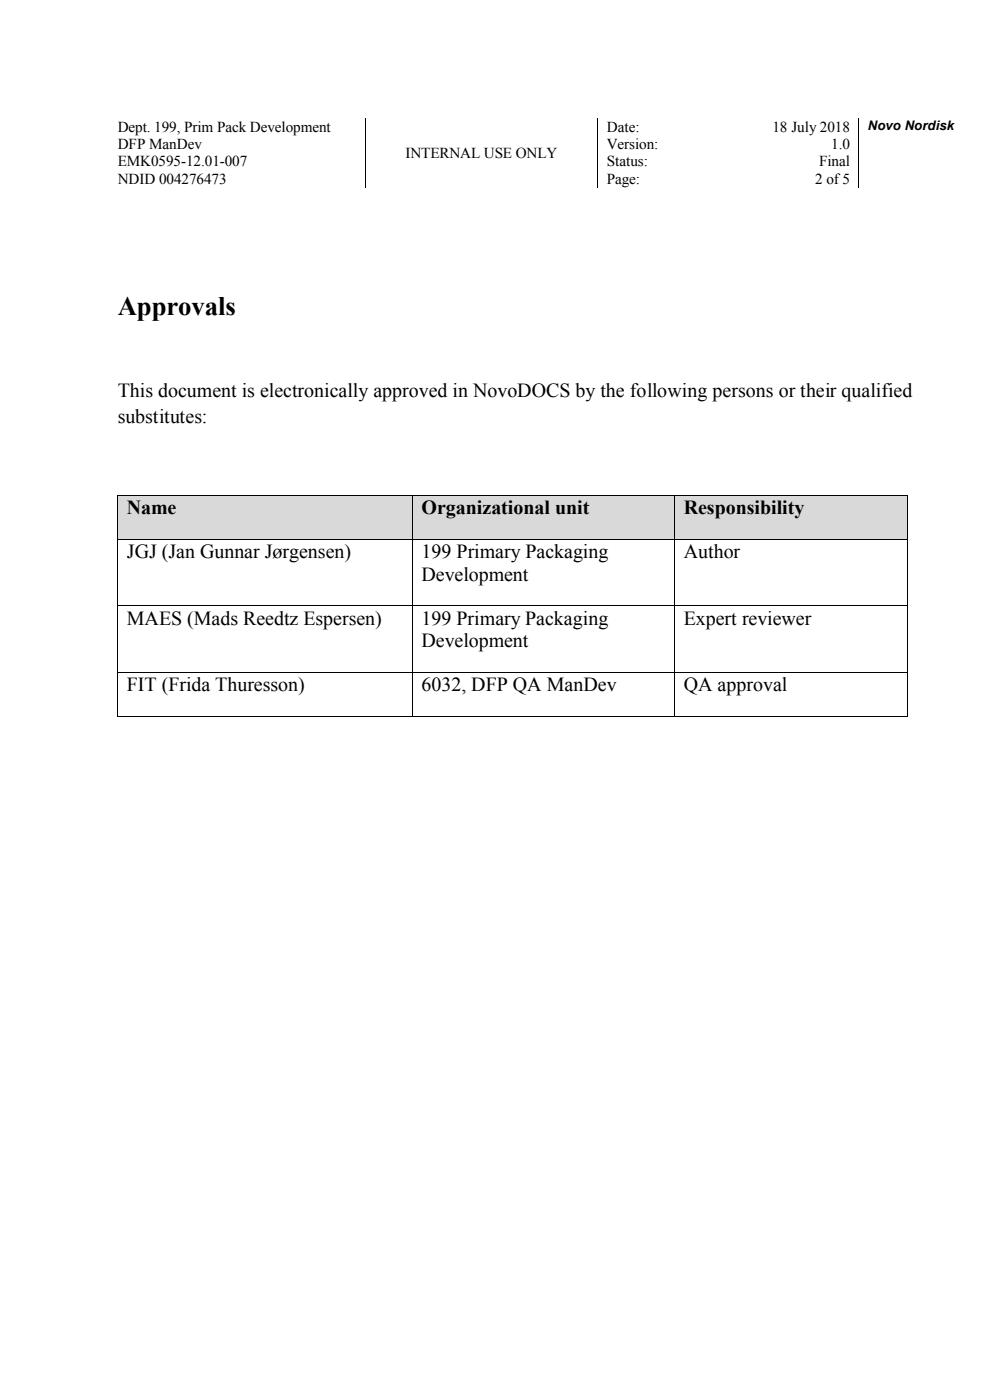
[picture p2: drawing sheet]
<svg xmlns="http://www.w3.org/2000/svg" width="210mm" height="297mm" viewBox="0 0 210 297" stroke-linecap="round" stroke-linejoin="round" font-family="sans-serif">
<defs><g id="words">
<text font-size="5.7" x="25" y="66.9">Approvals</text>
<g font-size="4.2">
<text x="25" y="84.3">This document is electronically approved in NovoDOCS by the following persons or their qualified</text>
<text x="25" y="89.7">substitutes:</text>
<text x="26.9" y="109.1">Name</text>
<text x="89.4" y="109.1">Organizational unit</text>
<text x="145" y="109.1">Responsibility</text>
<text x="26.9" y="118.3">JGJ (Jan Gunnar Jørgensen)</text>
<text x="89.4" y="118.3">199 Primary Packaging</text>
<text x="145" y="118.3">Author</text>
<text x="89.4" y="123.2">Development</text>
<text x="26.9" y="132.5">MAES (Mads Reedtz Espersen)</text>
<text x="89.4" y="132.5">199 Primary Packaging</text>
<text x="89.4" y="137.3">Development</text>
<text x="145" y="132.5">Expert reviewer</text>
<text x="26.9" y="146.6">FIT (Frida Thuresson)</text>
<text x="89.4" y="146.6">6032, DFP QA ManDev</text>
<text x="145" y="146.6">QA approval</text>
</g>
<g font-size="3.2">
<text x="25" y="27.9">Dept. 199, Prim Pack Development</text>
<text x="128.7" y="27.9">Date:</text>
<text x="163.8" y="27.9">18 July 2018</text>
<text x="25" y="31.6">DFP ManDev</text>
<text x="25" y="35.2">EMK0595-12.01-007</text>
<text x="86" y="33.4">INTERNAL USE ONLY</text>
<text x="128.7" y="31.6">Version:</text>
<text x="128.7" y="35.2">Status:</text>
<text x="173.7" y="35.2">Final</text>
<text x="176.3" y="31.6">1.0</text>
<text x="25" y="38.9">NDID 004276473</text>
<text x="128.7" y="38.9">Page:</text>
<text x="172.9" y="38.9">2 of5</text>
</g>
<text font-size="2.8" x="184.1" y="27.7">Novo Nordisk</text>
</g></defs>
<path d="M77.5 25.1v14.6M126.7 25.1v14.6M182.2 25.1v14.6" fill="none" stroke="#000" stroke-width=".21"/>
<g fill="#d9d9d9">
<path d="M25.1 105.2h62.4v9.1h-62.4z" fill-rule="evenodd"/>
<path d="M26.9 105.2h58.7v9.1h-58.7z" fill-rule="evenodd"/>
<path d="M87.6 105.2h55.5v9.1h-55.5z" fill-rule="evenodd"/>
<path d="M89.4 105.2h51.8v9.1h-51.8z" fill-rule="evenodd"/>
<path d="M143.3 105.2h49.1v9.1h-49.1z" fill-rule="evenodd"/>
<path d="M145 105.2h45.6v9.1h-45.6z" fill-rule="evenodd"/>
</g>
<g fill="#000">
<path d="M24.9 105.1h.2v.1h-.2z" fill-rule="evenodd"/>
<path d="M24.9 105.1h.2v.1h-.2z" fill-rule="evenodd"/>
<path d="M24.9 114.3h.2v.2h-.2z" fill-rule="evenodd"/>
<path d="M87.4 105.1h.1v.1h-.1z" fill-rule="evenodd"/>
<path d="M87.4 114.3h.1v.2h-.1z" fill-rule="evenodd"/>
<path d="M143.1 105.1h.2v.1h-.2z" fill-rule="evenodd"/>
<path d="M143.1 114.3h.2v.2h-.2z" fill-rule="evenodd"/>
<path d="M192.4 105.1h.2v.1h-.2z" fill-rule="evenodd"/>
<path d="M192.4 105.1h.2v.1h-.2z" fill-rule="evenodd"/>
<path d="M192.4 114.3h.2v.2h-.2z" fill-rule="evenodd"/>
<path d="M24.9 128.4h.2v.2h-.2z" fill-rule="evenodd"/>
<path d="M87.4 128.4h.1v.2h-.1z" fill-rule="evenodd"/>
<path d="M143.1 128.4h.2v.2h-.2z" fill-rule="evenodd"/>
<path d="M192.4 128.4h.2v.2h-.2z" fill-rule="evenodd"/>
<path d="M24.9 142.7h.2v.1h-.2z" fill-rule="evenodd"/>
<path d="M24.9 151.9h.2v.2h-.2z" fill-rule="evenodd"/>
<path d="M24.9 151.9h.2v.2h-.2z" fill-rule="evenodd"/>
<path d="M87.4 142.7h.1v.1h-.1z" fill-rule="evenodd"/>
<path d="M87.4 151.9h.1v.2h-.1z" fill-rule="evenodd"/>
<path d="M143.1 142.7h.2v.1h-.2z" fill-rule="evenodd"/>
<path d="M143.1 151.9h.2v.2h-.2z" fill-rule="evenodd"/>
<path d="M192.4 142.7h.2v.1h-.2z" fill-rule="evenodd"/>
<path d="M192.4 151.9h.2v.2h-.2z" fill-rule="evenodd"/>
<path d="M192.4 151.9h.2v.2h-.2z" fill-rule="evenodd"/>
</g>
<g fill="none" stroke="#000" stroke-width=".21">
<path d="M25 105.2v9.1M25 114.5v13.9M25.1 105.1h62.3M25.1 114.4h62.3M87.5 105.2v9.1M87.5 114.5v13.9M87.5 105.1h55.6M87.5 114.4h55.6M143.2 105.2v9.1M143.2 114.5v13.9M143.3 105.1h49.1M143.3 114.4h49.1"/>
<path d="M192.5 105.2v9.1M192.5 114.5v13.9M25 128.6v14.1M25.1 128.5h62.3M87.5 128.6v14.1M87.5 128.5h55.6M143.2 128.6v14.1M143.3 128.5h49.1M192.5 128.6v14.1M25 142.8v9.1M25.1 142.7h62.3M25.1 152h62.3"/>
<path d="M87.5 142.8v9.1M87.5 142.7h55.6M87.5 152h55.6M143.2 142.8v9.1M143.3 142.7h49.1M143.3 152h49.1M192.5 142.8v9.1"/>
</g>
<use href="#words"/>
</svg>
